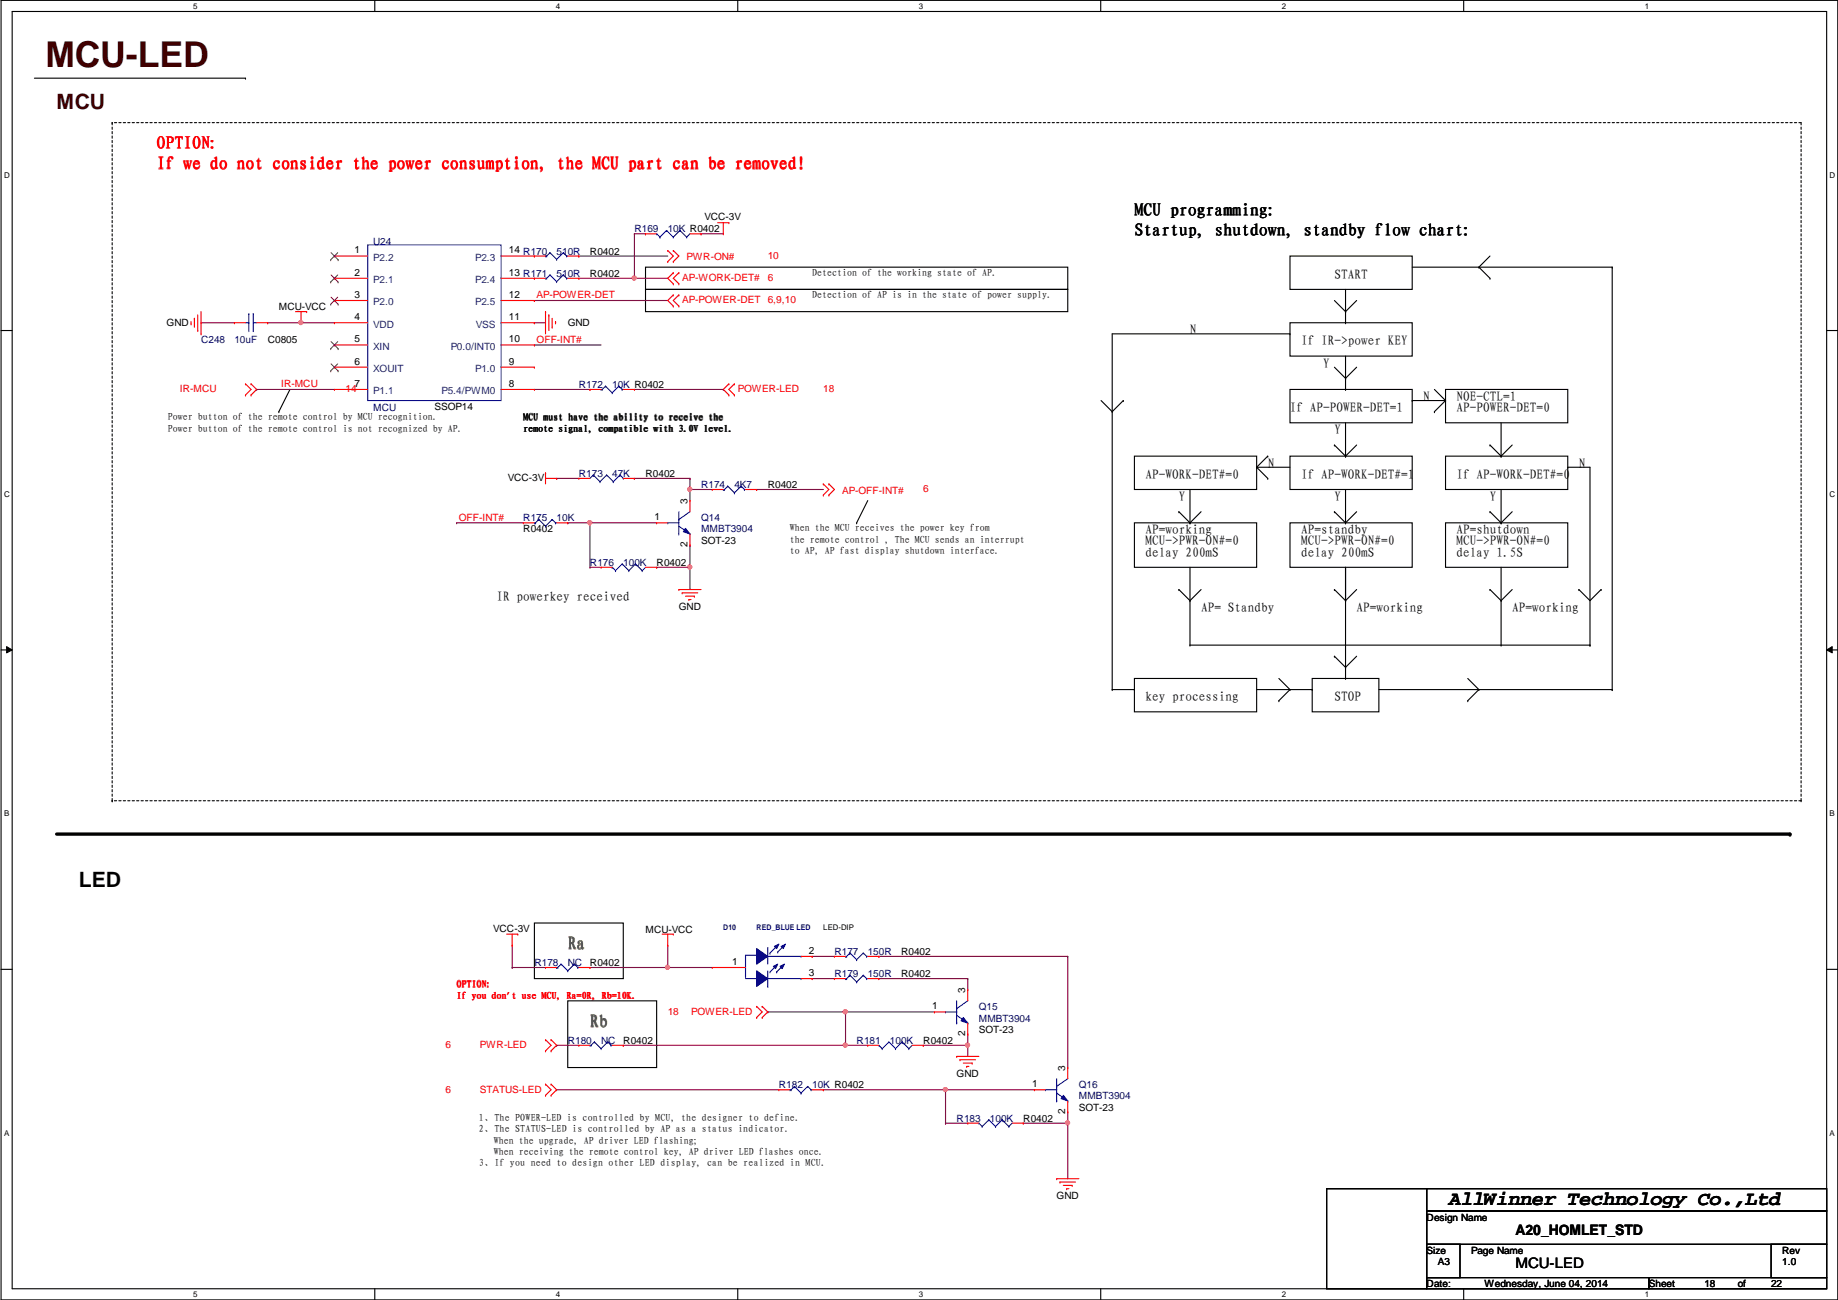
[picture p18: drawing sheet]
<svg xmlns="http://www.w3.org/2000/svg" width="420mm" height="297mm" viewBox="0 0 420 297" stroke-linecap="round" stroke-linejoin="round" font-family="sans-serif">
<defs><g id="words">
<text font-size="8.1" fill="#400000" x="10.4" y="15.2">MCU-LED</text>
<text font-size="4.8" fill="#400000" x="12.9" y="24.9">MCU</text>
<text font-size="4.8" x="18" y="202.7">LED</text>
<text font-size="4.6" x="331.2" y="275.4">AllWinner Technology Co.,Ltd</text>
<g font-size="4.1" fill="#f00">
<text x="35.9" y="34">OPTION:</text>
<text x="35.9" y="38.7">If we do not consider the power consumption, the MCU part can be removed!</text>
</g>
<g font-size="4.1">
<text x="259.4" y="49.3">MCU programming:</text>
<text x="259.4" y="53.9">Startup, shutdown, standby flow chart:</text>
</g>
<g font-size="4.1" fill="#808000">
<text x="129.8" y="217">Ra</text>
<text x="134.9" y="234.8">Rb</text>
</g>
<g font-size="3.3">
<text x="346.4" y="282.3">A20_HOMLET_STD</text>
<text x="346.4" y="289.8">MCU-LED</text>
</g>
<g font-size="3">
<text x="305" y="63.7">START</text>
<text x="272" y="76.4">N</text>
<text x="297.4" y="78.9">If IR-&gt;power KEY</text>
<text x="302.5" y="84">Y</text>
<text x="294.9" y="94.1">If AP-POWER-DET=1</text>
<text x="325.4" y="91.6">N</text>
<text x="333" y="94.1">AP-POWER-DET=0</text>
<text x="333" y="91.6">NOE-CTL=1</text>
<text x="305" y="99.2">Y</text>
<text x="289.8" y="106.8">N</text>
<text x="360.9" y="106.8">N</text>
<text x="261.9" y="109.4">AP-WORK-DET#=0</text>
<text x="297.4" y="109.4">If AP-WORK-DET#=1</text>
<text x="333" y="109.4">If AP-WORK-DET#=0</text>
<text x="269.5" y="114.5">Y</text>
<text x="305" y="114.5">Y</text>
<text x="340.6" y="114.5">Y</text>
<text x="261.9" y="124.6">MCU-&gt;PWR-ON#=0</text>
<text x="261.9" y="122.1">AP=working</text>
<text x="297.4" y="124.6">MCU-&gt;PWR-ON#=0</text>
<text x="297.4" y="122.1">AP=standby</text>
<text x="333" y="124.6">MCU-&gt;PWR-ON#=0</text>
<text x="333" y="122.1">AP=shutdown</text>
<text x="261.9" y="127.2">delay 200mS</text>
<text x="297.4" y="127.2">delay 200mS</text>
<text x="333" y="127.2">delay 1.5S</text>
<text x="113.5" y="137.3">IR powerkey received</text>
<text x="274.6" y="139.9">AP= Standby</text>
<text x="310.1" y="139.9">AP=working</text>
<text x="345.7" y="139.9">AP=working</text>
<text x="261.9" y="160.2">key processing</text>
<text x="305" y="160.2">STOP</text>
</g>
<g font-size="2.3" fill="#000080">
<text x="145" y="53.1">R169</text>
<text x="152.6" y="53.1">10K R0402</text>
<text x="85.3" y="55.9">U24</text>
<text x="127.2" y="58.2">510R</text>
<text x="127.2" y="63.2">510R</text>
<text x="46" y="78.5">C248</text>
<text x="53.6" y="78.5">10uF</text>
<text x="132.3" y="88.6">R172</text>
<text x="139.9" y="88.6">10K R0402</text>
<text x="85.3" y="94">MCU</text>
<text x="132.3" y="109">R173</text>
<text x="139.9" y="109">47K</text>
<text x="160.3" y="111.5">R174</text>
<text x="167.9" y="111.5">4K7</text>
<text x="119.6" y="119.1">R175</text>
<text x="127.2" y="119.1">10K</text>
<text x="160.3" y="119.1">Q14</text>
<text x="160.3" y="121.7">MMBT3904</text>
<text x="134.9" y="129.3">R176</text>
<text x="142.5" y="129.3">100K</text>
<text x="122.2" y="220.7">R178</text>
<text x="129.8" y="220.7">NC</text>
<text x="190.7" y="218.2">R177</text>
<text x="198.4" y="218.2">150R</text>
<text x="190.7" y="223.3">R179</text>
<text x="198.4" y="223.3">150R</text>
<text x="223.8" y="230.9">Q15</text>
<text x="223.8" y="233.4">MMBT3904</text>
<text x="129.8" y="238.5">R180</text>
<text x="137.4" y="238.5">NC</text>
<text x="195.8" y="238.5">R181</text>
<text x="203.4" y="238.5">100K</text>
<text x="178" y="248.7">R182</text>
<text x="185.7" y="248.7">10K R0402</text>
<text x="246.6" y="248.7">Q16</text>
<text x="246.6" y="251.2">MMBT3904</text>
<text x="218.7" y="256.3">R183</text>
<text x="226.3" y="256.3">100K</text>
</g>
<g font-size="2.3">
<text x="161" y="50.3">VCC-3V</text>
<text x="81" y="57.9">1</text>
<text x="116.3" y="57.9">14 R170</text>
<text x="134.9" y="58.2">R0402</text>
<text x="81" y="63">2</text>
<text x="116.3" y="63">13 R171</text>
<text x="134.9" y="63.2">R0402</text>
<text x="185.7" y="63">Detection of the working state of AP.</text>
<text x="63.7" y="70.9">MCU-VCC</text>
<text x="81" y="68.1">3</text>
<text x="116.3" y="68.1">12</text>
<text x="185.7" y="68.1">Detection of AP is in the state of power supply.</text>
<text x="38.1" y="74.4">GND</text>
<text x="81" y="73.2">4</text>
<text x="116.3" y="73.2">11</text>
<text x="129.8" y="74.4">GND</text>
<text x="61.2" y="78.5">C0805</text>
<text x="81" y="78.2">5</text>
<text x="81" y="83.3">6</text>
<text x="116.3" y="83.3">9</text>
<text x="116.3" y="78.2">10</text>
<text x="81" y="88.4">7</text>
<text x="116.3" y="88.4">8</text>
<text x="99.3" y="93.7">SSOP14</text>
<text x="38.3" y="96">Power button of the remote control by MCU recognition.</text>
<text x="38.3" y="98.6">Power button of the remote control is not recognized by AP.</text>
<text x="119.7" y="96">MCU must have the ability to receive the</text>
<text x="119.7" y="98.6">remote signal, compatible with 3.0V level.</text>
<text x="116.1" y="110">VCC-3V</text>
<text x="147.6" y="109">R0402</text>
<text x="175.5" y="111.5">R0402</text>
<text x="149.6" y="118.9">1</text>
<text x="157.1" y="115.1" transform="rotate(-90 157.1 115.1)">3</text>
<text x="119.6" y="121.7">R0402</text>
<text x="157.1" y="125.1" transform="rotate(-90 157.1 125.1)">2</text>
<text x="160.3" y="124.2">SOT-23</text>
<text x="180.6" y="121.4">When the MCU receives the power key from</text>
<text x="180.6" y="124">the remote control , The MCU sends an interrupt</text>
<text x="150.1" y="129.3">R0402</text>
<text x="180.6" y="126.7">to AP, AP fast display shutdown interface.</text>
<text x="155.2" y="139.4">GND</text>
<text x="112.8" y="212.9">VCC-3V</text>
<text x="147.6" y="213.1">MCU-VCC</text>
<text x="134.9" y="220.7">R0402</text>
<text x="167.4" y="220.5">1</text>
<text x="184.9" y="217.9">2</text>
<text x="206" y="218.2">R0402</text>
<text x="184.9" y="223">3</text>
<text x="206" y="223.3">R0402</text>
<text x="220.6" y="226.9" transform="rotate(-90 220.6 226.9)">3</text>
<text x="213.1" y="230.6">1</text>
<text x="142.5" y="238.5">R0402</text>
<text x="211.1" y="238.5">R0402</text>
<text x="220.6" y="236.8" transform="rotate(-90 220.6 236.8)">2</text>
<text x="223.8" y="236">SOT-23</text>
<text x="243.5" y="244.7" transform="rotate(-90 243.5 244.7)">3</text>
<text x="218.7" y="246.1">GND</text>
<text x="236" y="248.4">1</text>
<text x="109.5" y="256">1、The POWER-LED is controlled by MCU, the designer to define.</text>
<text x="233.9" y="256.3">R0402</text>
<text x="243.5" y="254.6" transform="rotate(-90 243.5 254.6)">2</text>
<text x="246.6" y="253.7">SOT-23</text>
<text x="109.5" y="258.7">2、The STATUS-LED is controlled by AP as a status indicator.</text>
<text x="112.9" y="261.3">When the upgrade, AP driver LED flashing;</text>
<text x="112.9" y="263.9">When receiving the remote control key, AP driver LED flashes once.</text>
<text x="109.5" y="266.5">3、If you need to design other LED display, can be realized in MCU.</text>
<text x="241.5" y="274.1">GND</text>
<text x="326.1" y="278.9">Design Name</text>
<text x="326.1" y="286.5">Size</text>
<text x="336.3" y="286.5">Page Name</text>
<text x="407.4" y="286.5">Rev</text>
<text x="328.7" y="289.1">A3</text>
<text x="407.4" y="289.1">1.0</text>
<text x="326.1" y="294.1">Date:</text>
<text x="339.3" y="294.1">Wednesday, June 04, 2014</text>
<text x="376.9" y="294.1">Sheet</text>
<text x="389.6" y="294.1">18</text>
<text x="397.2" y="294.1">of</text>
<text x="404.9" y="294.1">22</text>
</g>
<g font-size="2.3" fill="#004080">
<text x="85.3" y="59.6">P2.2</text>
<text x="108.6" y="59.6">P2.3</text>
<text x="85.3" y="64.7">P2.1</text>
<text x="108.6" y="64.7">P2.4</text>
<text x="85.3" y="69.8">P2.0</text>
<text x="108.6" y="69.8">P2.5</text>
<text x="85.3" y="74.8">VDD</text>
<text x="108.8" y="74.8">VSS</text>
<text x="85.3" y="79.9">XIN</text>
<text x="103" y="79.9">P0.0/INT0</text>
<text x="85.3" y="85">XOUIT</text>
<text x="108.6" y="85">P1.0</text>
<text x="85.3" y="90.1">P1.1</text>
<text x="100.9" y="90.1">P5.4/PWM0</text>
</g>
<g font-size="2.3" fill="#f00">
<text x="157" y="59.4">PWR-ON#</text>
<text x="175.5" y="59.2">10</text>
<text x="155.9" y="64.3">AP-WORK-DET#</text>
<text x="175.5" y="64.3">6</text>
<text x="122.7" y="68.2">AP-POWER-DET</text>
<text x="155.9" y="69.3">AP-POWER-DET</text>
<text x="175.5" y="69.3">6,9,10</text>
<text x="122.7" y="78.3">OFF-INT#</text>
<text x="41.1" y="89.7">IR-MCU</text>
<text x="64.3" y="88.5">IR-MCU</text>
<text x="79" y="89.7">14</text>
<text x="168.6" y="89.7">POWER-LED</text>
<text x="188.2" y="89.7">18</text>
<text x="192.5" y="112.8">AP-OFF-INT#</text>
<text x="211.1" y="112.5">6</text>
<text x="104.9" y="119">OFF-INT#</text>
<text x="104.5" y="225.6">OPTION:</text>
<text x="104.5" y="228.2">If you don't use MCU, Ra=0R, Rb=10K.</text>
<text x="152.6" y="231.9">18</text>
<text x="158" y="231.9">POWER-LED</text>
<text x="101.8" y="239.5">6</text>
<text x="109.7" y="239.5">PWR-LED</text>
<text x="101.8" y="249.7">6</text>
<text x="109.7" y="249.7">STATUS-LED</text>
</g>
<g font-size="1.8">
<text x="44.2" y="1.9">5</text>
<text x="127.1" y="1.9">4</text>
<text x="210" y="1.9">3</text>
<text x="293" y="1.9">2</text>
<text x="376" y="1.9">1</text>
<text x=".9" y="40.6">D</text>
<text x="418.2" y="40.6">D</text>
<text x=".9" y="113.5">C</text>
<text x="418.2" y="113.5">C</text>
<text x=".9" y="186.5">B</text>
<text x="418.2" y="186.5">B</text>
<text x="188.2" y="212.5">LED-DIP</text>
<text x=".9" y="259.5">A</text>
<text x="418.2" y="259.5">A</text>
<text x="44.2" y="296.3">5</text>
<text x="127.1" y="296.3">4</text>
<text x="210" y="296.3">3</text>
<text x="293" y="296.3">2</text>
<text x="376" y="296.3">1</text>
</g>
<g font-size="1.8" fill="#000080">
<text x="165.3" y="212.5">D10</text>
<text x="173" y="212.5">RED_BLUE LED</text>
</g>
</g></defs>
<path d="M.2 .1h419.9v296.9h-419.9zM2.8 2.6h414.8v291.9h-414.8z" fill="none" stroke="#000" stroke-width=".25"/>
<g fill="#fff">
<path d="M44.2 .3h1v2.1h-1z"/>
<path d="M44.2 294.7h1v2.1h-1z"/>
</g>
<path d="M85.7 .1v2.5M85.7 294.5v2.5" fill="none" stroke="#000" stroke-width=".25"/>
<g fill="#fff">
<path d="M127.1 .3h1v2.1h-1z"/>
<path d="M127.1 294.7h1v2.1h-1z"/>
</g>
<path d="M168.6 .1v2.5M168.6 294.5v2.5" fill="none" stroke="#000" stroke-width=".25"/>
<g fill="#fff">
<path d="M210 .3h1.1v2.1h-1.1z"/>
<path d="M210 294.7h1.1v2.1h-1.1z"/>
</g>
<path d="M251.6 .1v2.5M251.6 294.5v2.5" fill="none" stroke="#000" stroke-width=".25"/>
<g fill="#fff">
<path d="M293 .3h1v2.1h-1z"/>
<path d="M293 294.7h1v2.1h-1z"/>
</g>
<path d="M334.6 .1v2.5M334.6 294.5v2.5" fill="none" stroke="#000" stroke-width=".25"/>
<g fill="#fff">
<path d="M376 .3h1v2.1h-1z"/>
<path d="M376 294.7h1v2.1h-1z"/>
<path d="M.9 39h1.3v2.1h-1.3z"/>
<path d="M418.2 39h1.3v2.1h-1.3z"/>
<path d="M.9 111.9h1.3v2.1h-1.3z"/>
<path d="M418.2 111.9h1.3v2.1h-1.3z"/>
</g>
<path d="M.2 75.5h2.6M417.6 75.5h2.5" fill="none" stroke="#000" stroke-width=".25"/>
<g fill="#fff">
<path d="M.9 184.9h1.2v2h-1.2z"/>
<path d="M418.2 184.9h1.2v2h-1.2z"/>
</g>
<path d="M.2 148.5h2.6M417.6 148.5h2.5" fill="none" stroke="#000" stroke-width=".25"/>
<path d="M1.5 147.7l1.3 .8-1.3 .7zM417.6 148.5l1.2-.8v1.5z" fill="#000"/>
<path d="M1.5 147.7l1.3 .8-1.3 .7zM417.6 148.5l1.2-.8v1.5z" fill="none" stroke="#000" stroke-width=".23"/>
<g fill="#fff">
<path d="M.9 257.9h1.1v2h-1.1z"/>
<path d="M418.2 257.9h1.1v2h-1.1z"/>
</g>
<g fill="none" stroke="#000" stroke-width=".25">
<path d="M7.9 17.9h48.2M56.1 17.9h.1M294.9 58.5h27.9v7.6h-27.9zM340.6 58.5l-2.5 2.5M147.6 61h96.5v5.1h-96.5zM147.6 66.1h96.5v5.1h-96.5zM294.9 73.7h27.9v7.7h-27.9zM294.9 76.3h.1M294.9 76.3h-40.7v81.3M305 68.7l2.6 2.5M307.6 71.2h.1M307.6 73.7h.1"/>
<path d="M307.6 66.1v7.6M310.1 68.7l-2.5 2.5M322.8 61h45.7M338.1 61h.1M338.1 61l2.5 2.6M340.6 63.6h.1M368.5 61h.1M368.5 61v96.6M63.7 94.1h.1M66.3 89l-2.6 5.1M251.7 91.5l2.5 2.6M254.2 94.1h.1"/>
<path d="M256.8 91.5h.1M256.8 91.5l-2.6 2.6M294.9 89h27.9v7.6h-27.9zM305 83.9l2.6 2.5M307.6 86.4h.1M307.6 89h.1M307.6 81.4v7.6M307.6 96.6v7.6M310.1 83.9l-2.5 2.5M322.8 91.5h.1M322.8 91.5h7.6M327.9 94.1h.1"/>
<path d="M327.9 89l2.5 2.5M330.4 89h28v7.6h-28zM330.4 91.5h.1M330.4 91.5l-2.5 2.6M343.1 96.6v7.6M195.8 119.5h.1M198.4 114.4l-2.6 5.1M259.3 104.2h28v7.6h-28zM259.3 119.5h28v10.1h-28zM269.5 116.9h.1M269.5 116.9l2.5 2.6M272 119.5h.1"/>
<path d="M272 111.8v7.7M274.6 116.9l-2.6 2.6M287.3 106.8h.1M287.3 106.8h7.6M287.3 106.8l2.5 2.5M289.8 104.2h.1M289.8 109.3h.1M289.8 104.2l-2.5 2.6M294.9 104.2h27.9v7.6h-27.9zM294.9 119.5h27.9v10.1h-27.9zM305 101.7h.1M305 116.9h.1"/>
<path d="M305 101.7l2.6 2.5M305 116.9l2.6 2.6M307.6 104.2h.1M307.6 119.5h.1M307.6 111.8v7.7M310.1 101.7l-2.5 2.5M310.1 116.9l-2.5 2.6M330.4 104.2h28v7.6h-28zM330.4 119.5h28v10.1h-28zM340.6 116.9h.1M340.6 101.7h.1M340.6 116.9l2.5 2.6"/>
<path d="M340.6 101.7l2.5 2.5M343.1 119.5h.1M343.1 104.2h.1M343.1 111.8v7.7M345.7 116.9l-2.6 2.6M345.7 101.7l-2.6 2.5M358.4 106.8h.1M358.4 106.8h5.1v40.6M269.5 134.7h.1M269.5 134.7l2.5 2.5M272 137.2h.1M272 129.6v17.8"/>
<path d="M274.6 134.7l-2.6 2.5M305 134.7h.1M305 134.7l2.6 2.5M307.6 137.2h.1M307.6 129.6v25.4M310.1 134.7l-2.5 2.5M340.6 134.7h.1M340.6 134.7l2.5 2.5M343.1 137.2h.1M343.1 129.6v17.8M345.7 134.7l-2.6 2.5M360.9 134.7h.1"/>
<path d="M360.9 134.7l2.6 2.5 2.5-2.5M366 134.7h.1M254.2 157.6h.1M254.2 157.6h5.1M259.3 155h28v7.6h-28zM259.3 157.6h.1M272 147.4h.1M272 147.4h91.5M287.3 157.6h12.7M292.3 155l2.6 2.6M294.9 157.6h.1M294.9 157.6l-2.6 2.5"/>
<path d="M300 155h15.2v7.6h-15.2zM300 157.6h.1M305 149.9h.1M305 149.9l2.6 2.6M307.6 152.5h.1M307.6 155h.1M310.1 149.9l-2.5 2.6M315.2 157.6h53.3M335.5 155l2.6 2.6M338.1 157.6h.1M338.1 157.6l-2.6 2.5M343.1 147.4h.1"/>
<path d="M363.5 147.4h.1M368.5 157.6h.1M292.3 160.1h.1M335.5 160.1h.1M122.2 210.9h20.3v12.7h-20.3zM.2 221.5h2.6M129.8 228.7h20.3v15.2h-20.3zM417.6 221.5h2.5"/>
</g>
<path d="M12.9 190.6h396.3" fill="none" stroke="#000" stroke-width=".76"/>
<circle cx="409.2" cy="190.6" r=".38" fill="#000"/>
<path d="M25.6 28h.1M25.6 28v155M411.7 28v155M411.7 28h-386.1M25.6 183h.1M411.7 183h.1M411.7 183h-386.1" fill="none" stroke="#000" stroke-width=".25" stroke-dasharray=".5 .5"/>
<path d="M132.3 58.5h.1M132.3 58.5h20.3M46 73.7h.1M46 73.7h7.6M61.2 73.7h.1M61.2 73.7h7.6M145 63.6h.1M145 63.6h7.6" fill="none" stroke="#800040" stroke-width=".25"/>
<circle cx="145" cy="63.5" r=".48" fill="#f0f"/>
<circle cx="145" cy="63.5" r=".48" fill="none" stroke="#f0f" stroke-width=".25"/>
<path d="M68.8 73.7h.1M68.8 73.7h7.6M122.2 68.7h.1M122.2 68.7h30.4" fill="none" stroke="#800040" stroke-width=".25"/>
<circle cx="68.8" cy="73.7" r=".48" fill="#f0f"/>
<circle cx="68.8" cy="73.7" r=".48" fill="none" stroke="#f0f" stroke-width=".25"/>
<path d="M160.3 53.4h.1M160.3 53.4h5M122.2 73.7h.1M122.2 78.8h.1M122.2 73.7h2.5M122.2 78.8h15.2M58.7 89h.1M58.7 89h17.7M157.7 111.8h.1M157.7 111.8v2.6M157.7 129.6h.1M157.7 129.6v5.1" fill="none" stroke="#800040" stroke-width=".25"/>
<circle cx="157.7" cy="129.6" r=".48" fill="#f0f"/>
<circle cx="157.7" cy="129.6" r=".48" fill="none" stroke="#f0f" stroke-width=".25"/>
<path d="M104.4 119.5h.1M104.4 119.5h15.2M129.8 119.5h.1M129.8 119.5h5.1M134.9 119.5h.1M134.9 119.5v10.1M134.9 129.6h.1M134.9 129.6h2.5M150.1 129.6h.1M157.7 124.5h.1M157.7 124.5v5.1h-7.6" fill="none" stroke="#800040" stroke-width=".25"/>
<circle cx="134.8" cy="119.4" r=".48" fill="#f0f"/>
<circle cx="134.8" cy="119.4" r=".48" fill="none" stroke="#f0f" stroke-width=".25"/>
<path d="M134.9 119.5h.1M134.9 119.5h15.2M157.7 111.8h.1M157.7 111.8h5.1" fill="none" stroke="#800040" stroke-width=".25"/>
<circle cx="157.7" cy="111.8" r=".48" fill="#f0f"/>
<circle cx="157.7" cy="111.8" r=".48" fill="none" stroke="#f0f" stroke-width=".25"/>
<g fill="none" stroke="#800040" stroke-width=".25">
<path d="M145 53.4h.1M145 53.4v10.2h-12.7M145 53.4h2.6M147.6 53.4h.1M132.3 63.6h.1M122.2 89h12.7M134.9 89h.1M145 89h20.3M165.3 89h.1M127.2 109.3h.1M127.2 109.3h5.1M145 109.3h.1"/>
<path d="M145 109.3h12.7M157.7 109.3h.1M157.7 109.3v2.5M173 111.8h.1M173 111.8h15.2M152.6 216h.1M152.6 216v5.1M244.1 218.5h.1M244.1 218.5v25.4M152.6 221.1h.1M152.6 221.1h10.2"/>
</g>
<circle cx="152.6" cy="221" r=".48" fill="#f0f"/>
<circle cx="152.6" cy="221" r=".48" fill="none" stroke="#f0f" stroke-width=".25"/>
<g fill="none" stroke="#800040" stroke-width=".25">
<path d="M185.7 218.5h.1M185.7 218.5h5M200.9 218.5h.1M200.9 218.5h43.2M185.7 223.6h.1M185.7 223.6h5M193.3 231.2h.1M193.3 231.2h20.3M221.2 238.8h.1M221.2 236.3h.1M221.2 236.3v5.1M127.2 249h.1"/>
<path d="M127.2 249h50.8M233.9 256.6h.1M233.9 256.6h10.2M244.1 256.6h.1M244.1 254.1h.1M244.1 254.1v15.2"/>
</g>
<circle cx="244" cy="256.6" r=".48" fill="#f0f"/>
<circle cx="244" cy="256.6" r=".48" fill="none" stroke="#f0f" stroke-width=".25"/>
<path d="M216.1 256.6h.1M216.1 249h.1M216.1 256.6h5.1M216.1 249h20.4" fill="none" stroke="#800040" stroke-width=".25"/>
<circle cx="216.1" cy="249" r=".48" fill="#f0f"/>
<circle cx="216.1" cy="249" r=".48" fill="none" stroke="#f0f" stroke-width=".25"/>
<path d="M193.3 238.8h.1M193.3 238.8h5.1" fill="none" stroke="#800040" stroke-width=".25"/>
<circle cx="193.2" cy="238.8" r=".48" fill="#f0f"/>
<circle cx="193.2" cy="238.8" r=".48" fill="none" stroke="#f0f" stroke-width=".25"/>
<path d="M193.3 231.2h.1M193.3 231.2v7.6M200.9 223.6h.1M200.9 223.6h20.3M221.2 223.6h.1M221.2 223.6v2.5" fill="none" stroke="#800040" stroke-width=".25"/>
<circle cx="193.2" cy="231.2" r=".48" fill="#f0f"/>
<circle cx="193.2" cy="231.2" r=".48" fill="none" stroke="#f0f" stroke-width=".25"/>
<path d="M117.1 216h.1M117.1 216v5.1M117.1 221.1h.1M117.1 221.1h7.6M134.9 221.1h.1M134.9 221.1h17.7M175.5 231.2h.1M175.5 231.2h17.8M211.1 238.8h.1M211.1 238.8h10.1" fill="none" stroke="#800040" stroke-width=".25"/>
<circle cx="221.2" cy="238.8" r=".48" fill="#f0f"/>
<circle cx="221.2" cy="238.8" r=".48" fill="none" stroke="#f0f" stroke-width=".25"/>
<path d="M127.2 238.8h.1M127.2 238.8h5.1M142.5 238.8h.1M142.5 238.8h50.8M188.2 249h.1M188.2 249h27.9v7.6M216.1 256.6h.1" fill="none" stroke="#800040" stroke-width=".25"/>
<g fill="none" stroke="#f00" stroke-width=".25">
<path d="M147.6 53.4h.1M147.6 53.4h2.5M152.6 59.8h.1M152.6 57.2h.1M152.6 57.2l1.3 1.3-1.3 1.3M153.9 59.8h.1M153.9 57.2h.1M153.9 57.2l1.3 1.3-1.3 1.3M157.7 53.4h2.6M160.3 53.4h.1M164.1 50.9h2.5M165.3 53.4h.1"/>
<path d="M165.3 50.9v2.5M166.6 50.9h.1M43.7 74h.1M43.7 73.5v.5M44.4 72.7h.1M44.4 72.7v2.1M45.2 75.5h.1M45.2 72v3.5M46 76.3h.1M46 71.2v5.1M67.6 71.2h2.5M68.8 73.7h.1"/>
<path d="M68.8 71.2v2.5M70.1 71.2h.1M122.2 63.6h.1M122.2 63.6h2.5M124.7 71.2h.1M124.7 71.2v5.1M125.5 72h.1M125.5 72v3.5M126.2 74.8h.1M126.2 72.7v2.1M127 73.5h.1M127 73.5v.5"/>
<path d="M129.8 63.6h2.5M132.3 63.6h.1M153.9 64.9h.1M153.9 62.3h.1M153.9 69.9h.1M153.9 67.4h.1M153.9 62.3l-1.3 1.3 1.3 1.3M153.9 67.4l-1.3 1.3 1.3 1.2M155.2 62.3h.1M155.2 64.9h.1M155.2 67.4h.1M155.2 69.9h.1"/>
<path d="M155.2 62.3l-1.3 1.3 1.3 1.3M155.2 67.4l-1.3 1.3 1.3 1.2M56.1 87.7h.1M56.1 90.3h.1M56.1 87.7l1.3 1.3-1.3 1.3M57.4 90.3h.1M57.4 87.7h.1M57.4 87.7l1.3 1.3-1.3 1.3M166.6 90.3h.1M166.6 87.7h.1M166.6 87.7l-1.3 1.3 1.3 1.3M167.9 87.7h.1"/>
<path d="M167.9 90.3h.1M167.9 87.7l-1.3 1.3 1.3 1.3M119.6 119.5h.1M119.6 119.5h2.6M124.7 108h.1M124.7 108v2.6M124.7 109.3h2.5M127.2 109.3h.1M127.2 119.5h2.6M129.8 119.5h.1M132.3 109.3h.1M132.3 109.3h2.6"/>
<path d="M142.5 109.3h2.5M145 109.3h.1M162.8 111.8h.1M162.8 111.8h2.5M170.4 111.8h2.6M173 111.8h.1M188.2 113.1h.1M188.2 110.6h.1M188.2 110.6l1.3 1.2-1.3 1.3M189.5 113.1h.1M189.5 110.6h.1M189.5 110.6l1.2 1.2-1.2 1.3"/>
<path d="M155.2 134.7h.1M155.2 134.7h5.1M155.9 135.5h.1M155.9 135.5h3.6M156.7 136.2h2M157.5 137h.1M157.5 137h.5M158.7 136.2h.1M115.8 213.4h2.6M117.1 216h.1M117.1 213.4v2.6M118.4 213.4h.1"/>
<path d="M151.4 213.4h2.5M152.6 216h.1M152.6 213.4v2.6M153.9 213.4h.1M190.7 218.5h.1M190.7 218.5h2.6M198.4 218.5h2.5M200.9 218.5h.1M124.7 237.6h.1M124.7 237.6l1.3 1.2-1.3 1.3M126 237.6h.1M126 237.6l1.2 1.2-1.2 1.3"/>
<path d="M173 230h.1M173 232.5h.1M173 230l1.2 1.2-1.2 1.3M174.2 232.5h.1M174.2 230h.1M174.2 230l1.3 1.2-1.3 1.3M190.7 223.6h.1M190.7 223.6h2.6M198.4 223.6h2.5M200.9 223.6h.1M124.7 247.7h.1M124.7 250.3h.1"/>
<path d="M124.7 240.1h.1M124.7 247.7l1.3 1.3-1.3 1.3M126 250.3h.1M126 247.7h.1M126 240.1h.1M126 247.7l1.2 1.3-1.2 1.3M218.7 241.4h.1M218.7 241.4h5.1M219.4 242.1h.1M219.4 242.1h3.6M220.2 242.9h2M221 243.7h.1"/>
<path d="M221 243.7h.5M222.2 242.9h.1M241.5 269.3h.1M241.5 269.3h5.1M242.3 270.1h.1M242.3 270.1h3.6M243.1 270.8h2M243.8 271.6h.1M243.8 271.6h.5M245.1 270.8h.1"/>
</g>
<path d="M303.3 271.6h22.8v22.9h-22.8zM326.1 271.6h91.5v5.1h-91.5zM326.1 276.7h91.5v7.6h-91.5zM326.1 284.3h7.6v7.6h-7.6zM326.1 291.9h50.8v2.6h-50.8zM376.9 291.9h40.7v2.6h-40.7zM404.9 284.3h12.7v7.6h-12.7z" fill="none" stroke="#000" stroke-width=".25"/>
<g fill="none" stroke="#00f" stroke-width=".25">
<path d="M150.1 53.4h.1M150.1 53.4l.8 .8M150.9 54.2h.1M152.4 52.7h.1M152.4 52.7l1.5 1.5M152.4 52.7l-1.5 1.5M153.9 54.2h.1M155.4 52.7h.1M155.4 52.7l1.6 1.5M155.4 52.7l-1.5 1.5M157 54.2h.1M157.7 53.4l-.7 .8"/>
<path d="M124.7 63.6h.1M124.7 63.6h.3M125 63.6h.1M125.7 62.8h.1M125.7 62.8l1.5 1.5M125.7 62.8l-.7 .8M127.2 64.3h.1M128.8 62.8h.1M128.8 62.8l.7 .8M128.8 62.8l-1.6 1.5M129.5 63.6h.1M129.5 63.6h.3"/>
<path d="M122.2 119.5h.1M122.2 119.5h.2M122.4 119.5h.1M123.2 118.7h.1M123.2 118.7l1.5 1.5M123.2 118.7l-.8 .8M126.2 118.7h.1M126.2 118.7l.8 .8M126.2 118.7l-1.5 1.5M127 119.5h.1M127 119.5h.2M135.6 108.5h.1"/>
<path d="M135.6 108.5l-.7 .8M135.6 108.5l1.5 1.6M137.1 110.1h.1M138.7 108.5h.1M138.7 108.5l-1.6 1.6M138.7 108.5l1.5 1.6M140.2 110.1h.1M141.7 108.5h.1M141.7 108.5l-1.5 1.6M141.7 108.5l.8 .8M142.5 109.3h.1M165.3 111.8h.1"/>
<path d="M165.3 111.8h.3M165.6 111.8h.1M166.4 111.1h.1M166.4 111.1l1.5 1.5M166.4 111.1l-.8 .7M167.9 112.6h.1M169.4 111.1h.1M169.4 111.1l.8 .7M169.4 111.1l-1.5 1.5M170.2 111.8h.1M170.2 111.8h.2M124.7 120.2h.1"/>
<path d="M193.3 218.5h.1M193.3 218.5h.2M193.5 218.5h.1M194.3 217.8h.1M194.3 217.8l1.5 1.5M194.3 217.8l-.8 .7M195.8 219.3h.1M197.3 217.8h.1M197.3 217.8l.8 .7M197.3 217.8l-1.5 1.5M198.1 218.5h.1M198.1 218.5h.3"/>
<path d="M193.3 223.6h.1M193.3 223.6h.2M193.5 223.6h.1M194.3 222.8h.1M194.3 222.8l1.5 1.6M194.3 222.8l-.8 .8M195.8 224.4h.1M197.3 222.8h.1M197.3 222.8l.8 .8M197.3 222.8l-1.5 1.6M198.1 223.6h.1M198.1 223.6h.3"/>
<path d="M239 249h.1M239 249h2.5M241.5 248.2h.1M241.5 251.5h.1M241.5 249.8l2.6 1.7M241.5 246.5v5M244.1 251.5h.1M244.1 246.5l-2.6 1.7"/>
</g>
<path d="M243.1 250.3l1 1.2-1.5-.5z" fill="#00f"/>
<g fill="none" stroke="#00f" stroke-width=".25">
<path d="M84.1 56h30.4v35.5h-30.4zM170.4 218.3h2.6M173 218.3h.1M175.5 216.5v3.5M175.5 218.5h7.6M183.1 218.5h.1M127.2 221.1h.1M127.2 221.1h.3M127.5 221.1h.1M128.3 220.3h.1M128.3 220.3l1.5 1.5M128.3 220.3l-.8 .8"/>
<path d="M129.8 221.8h.1M131.3 220.3h.1M131.3 220.3l.8 .8M131.3 220.3l-1.5 1.5M132.1 221.1h.1M132.1 221.1h.2M175.5 220h.1M180.6 249h.1M180.6 249h.2M180.8 249h.1M181.6 248.2h.1M181.6 248.2l1.5 1.6"/>
<path d="M181.6 248.2l-.8 .8M183.1 249.8h.1M184.6 248.2h.1M184.6 248.2l.8 .8M184.6 248.2l-1.5 1.6M185.4 249h.1M185.4 249h.3M223.8 256.6h.1M223.8 256.6l.7 .8M224.5 257.4h.1M226 255.9h.1M226 255.9l1.6 1.5"/>
<path d="M226 255.9l-1.5 1.5M227.6 257.4h.1M229.1 255.9h.1M229.1 255.9l1.5 1.5M229.1 255.9l-1.5 1.5M230.6 257.4h.1M231.4 256.6l-.8 .8M243.1 250.3l1 1.2-1.5-.5z"/>
</g>
<g fill="none" stroke="#f00" stroke-width=".25">
<path d="M76.4 58.5h.1M76.4 58.5h7.7M114.5 58.5h7.7M122.2 58.5h.1M76.4 63.6h.1M76.4 68.7h.1M76.4 73.7h.1M76.4 78.8h.1M76.4 63.6h7.7M76.4 68.7h7.7M76.4 73.7h7.7M76.4 78.8h7.7"/>
<path d="M114.5 63.6h7.7M114.5 68.7h7.7M114.5 73.7h7.7M114.5 78.8h7.7M122.2 78.8h.1M122.2 73.7h.1M122.2 68.7h.1M122.2 63.6h.1M76.4 83.9h.1M76.4 89h.1M76.4 83.9h7.7M76.4 89h7.7"/>
<path d="M114.5 83.9h7.7M114.5 89h7.7M122.2 89h.1M122.2 83.9h.1M124.7 221.1h.1M124.7 221.1h2.5M132.3 221.1h2.6M134.9 221.1h.1M178 249h.1M178 249h2.6M185.7 249h2.5M188.2 249h.1"/>
<path d="M221.2 256.6h.1M221.2 256.6h2.6M231.4 256.6h2.5M233.9 256.6h.1M236.5 249h.1M236.5 249h2.5M244.1 243.9h.1M244.1 254.1h.1M244.1 243.9v2.6M244.1 251.5v2.6"/>
</g>
<g fill="none" stroke="#804000" stroke-width=".23">
<path d="M75.6 59.4h.1M75.7 57.7l1.6 1.7M77.2 57.7l-1.6 1.7M77.3 59.4h.1M75.6 64.4h.1M75.6 69.5h.1M75.6 79.7h.1M75.7 62.8l1.6 1.6M75.7 67.9l1.6 1.6M75.7 78.1l1.6 1.6M77.2 62.8l-1.6 1.6M77.2 67.9l-1.6 1.6"/>
<path d="M77.2 78.1l-1.6 1.6M77.3 64.4h.1M77.3 69.5h.1M77.3 79.7h.1M75.6 84.8h.1M75.7 83.1l1.6 1.7M77.2 83.1l-1.6 1.7M77.3 84.8h.1"/>
</g>
<path d="M173 216.7l2.5 1.8-2.5 1.8z" fill-rule="evenodd" fill="#00f"/>
<path d="M173 216.7l2.5 1.8-2.5 1.8z" fill="none" stroke="#00f" stroke-width=".25"/>
<path d="M178.6 216.2l1-.5-.5 1z" fill-rule="evenodd" fill="#00f"/>
<path d="M178.6 216.2l1-.5-.5 1z" fill="none" stroke="#00f" stroke-width=".25"/>
<path d="M177 216.2l1-.5-.5 1z" fill-rule="evenodd" fill="#00f"/>
<path d="M176 217.8h.1M177 216.2l1-.5-.5 1zM177.5 216.2l-1.5 1.6M177.8 217.5h.1M178.8 216.5l-1 1" fill="none" stroke="#00f" stroke-width=".25"/>
<path d="M173 221.8l2.5 1.8-2.5 1.8z" fill-rule="evenodd" fill="#00f"/>
<path d="M170.4 218.3h.1M170.4 218.3v5.1M170.4 223.6h2.6M173 221.8l2.5 1.8-2.5 1.8zM173 223.6h.1M175.5 225.4h.1M175.5 223.6h7.6M175.5 221.8v3.6M176 222.1h.1M177 221.1l-1 1M183.1 223.6h.1" fill="none" stroke="#00f" stroke-width=".25"/>
<path d="M176.8 220.8l1-.5-.5 1z" fill-rule="evenodd" fill="#00f"/>
<path d="M176.8 220.8l1-.5-.5 1z" fill="none" stroke="#00f" stroke-width=".25"/>
<path d="M178.3 220.8l1-.5-.5 1z" fill-rule="evenodd" fill="#00f"/>
<g fill="none" stroke="#00f" stroke-width=".25">
<path d="M56.1 73.7h.8M56.9 73.7h.1M56.9 71.7h.1M56.9 71.7v4.1M57.9 73.7h.1M57.9 71.7h.1M57.9 73.7h.8M57.9 71.7v4.1M134.9 238.8h.1M134.9 238.8h.2M135.1 238.8h.1M135.9 238.1h.1"/>
<path d="M135.9 238.1l1.5 1.5M135.9 238.1l-.8 .7M137.4 239.6h.1M138.9 238.1h.1M138.9 238.1l.8 .7M138.9 238.1l-1.5 1.5M139.7 238.8h.1M139.7 238.8h.2M177.5 222.1h.1M178.3 220.8l1-.5-.5 1zM178.6 221.1l-1.1 1M200.9 238.8h.1"/>
<path d="M200.9 238.8l.8 .8M201.7 239.6h.1M203.2 238.1h.1M203.2 238.1l1.5 1.5M203.2 238.1l-1.5 1.5M204.7 239.6h.1M206.2 238.1h.1M206.2 238.1l1.6 1.5M206.2 238.1l-1.5 1.5M207.8 239.6h.1M208.5 238.8l-.7 .8M216.1 231.2h.1"/>
<path d="M216.1 231.2h2.6M218.7 230.5h.1M218.7 233.8h.1M218.7 232l2.5 1.8M218.7 228.7v5.1M221.2 233.8h.1M221.2 228.7l-2.5 1.8"/>
</g>
<g fill="none" stroke="#f00" stroke-width=".25">
<path d="M53.6 73.7h.1M53.6 73.7h2.5M58.7 73.7h2.5M61.2 73.7h.1M183.1 218.5h2.6M185.7 218.5h.1M132.3 238.8h.1M132.3 238.8h2.6M139.9 238.8h2.6M142.5 238.8h.1M162.8 221.1h.1M162.8 221.1h7.6"/>
<path d="M183.1 223.6h2.6M185.7 223.6h.1M198.4 238.8h.1M198.4 238.8h2.5M208.5 238.8h2.6M211.1 238.8h.1"/>
</g>
<path d="M220.2 232.5l1 1.3-1.5-.5z" fill="#00f"/>
<g fill="none" stroke="#00f" stroke-width=".25">
<path d="M124.7 58.5h.1M124.7 58.5h.3M125 58.5h.1M125.7 57.7h.1M125.7 57.7l1.5 1.6M125.7 57.7l-.7 .8M127.2 59.3h.1M128.8 57.7h.1M128.8 57.7l.7 .8M128.8 57.7l-1.6 1.6M129.5 58.5h.1M129.5 58.5h.3"/>
<path d="M137.4 89h.1M137.4 89h.3M137.7 89h.1M138.4 88.2h.1M138.4 88.2l1.5 1.5M138.4 88.2l-.7 .8M139.9 89.7h.1M141.5 88.2h.1M141.5 88.2l.7 .8M141.5 88.2l-1.6 1.5M142.2 89h.1M142.2 89h.3"/>
<path d="M152.6 119.5h.1M152.6 119.5h2.6M155.2 118.7h.1M155.2 116.9v5.1M157.7 116.9l-2.5 1.8M139.9 129.6h.1M139.9 129.6l.8 .8M140.7 130.4h.1M142.2 128.9h.1M142.2 128.9l1.6 1.5M142.2 128.9l-1.5 1.5M143.8 130.4h.1"/>
<path d="M145.3 128.9h.1M145.3 128.9l1.5 1.5M145.3 128.9l-1.5 1.5M146.8 130.4h.1M147.6 129.6l-.8 .8M155.2 122h.1M155.2 120.2l2.5 1.8M157.7 122h.1M220.2 232.5l1 1.3-1.5-.5z"/>
</g>
<g fill="none" stroke="#f00" stroke-width=".25">
<path d="M122.2 58.5h.1M122.2 58.5h2.5M129.8 58.5h2.5M132.3 58.5h.1M134.9 89h.1M134.9 89h2.5M142.5 89h2.5M145 89h.1M137.4 129.6h.1M137.4 129.6h2.5M147.6 129.6h2.5M150.1 129.6h.1"/>
<path d="M213.6 231.2h.1M213.6 231.2h2.5M221.2 226.1h.1M221.2 236.3h.1M221.2 226.1v2.6M221.2 233.8v2.5"/>
</g>
<path d="M156.7 120.7l1 1.3-1.5-.5z" fill="#00f"/>
<path d="M156.7 120.7l1 1.3-1.5-.5z" fill="none" stroke="#00f" stroke-width=".25"/>
<path d="M150.1 119.5h.1M150.1 119.5h2.5M157.7 114.4h.1M157.7 114.4v2.5M157.7 124.5h.1M157.7 122v2.5" fill="none" stroke="#f00" stroke-width=".25"/>
<circle cx="145" cy="63.5" r=".48" fill="#f0f"/>
<circle cx="145" cy="63.5" r=".48" fill="none" stroke="#f0f" stroke-width=".25"/>
<circle cx="68.8" cy="73.7" r=".48" fill="#f0f"/>
<circle cx="68.8" cy="73.7" r=".48" fill="none" stroke="#f0f" stroke-width=".25"/>
<circle cx="157.7" cy="129.6" r=".48" fill="#f0f"/>
<circle cx="157.7" cy="129.6" r=".48" fill="none" stroke="#f0f" stroke-width=".25"/>
<circle cx="134.8" cy="119.4" r=".48" fill="#f0f"/>
<circle cx="134.8" cy="119.4" r=".48" fill="none" stroke="#f0f" stroke-width=".25"/>
<circle cx="157.7" cy="111.8" r=".48" fill="#f0f"/>
<circle cx="157.7" cy="111.8" r=".48" fill="none" stroke="#f0f" stroke-width=".25"/>
<circle cx="152.6" cy="221" r=".48" fill="#f0f"/>
<circle cx="152.6" cy="221" r=".48" fill="none" stroke="#f0f" stroke-width=".25"/>
<circle cx="244" cy="256.6" r=".48" fill="#f0f"/>
<circle cx="244" cy="256.6" r=".48" fill="none" stroke="#f0f" stroke-width=".25"/>
<circle cx="216.1" cy="249" r=".48" fill="#f0f"/>
<circle cx="216.1" cy="249" r=".48" fill="none" stroke="#f0f" stroke-width=".25"/>
<circle cx="193.2" cy="238.8" r=".48" fill="#f0f"/>
<circle cx="193.2" cy="238.8" r=".48" fill="none" stroke="#f0f" stroke-width=".25"/>
<circle cx="193.2" cy="231.2" r=".48" fill="#f0f"/>
<circle cx="193.2" cy="231.2" r=".48" fill="none" stroke="#f0f" stroke-width=".25"/>
<circle cx="221.2" cy="238.8" r=".48" fill="#f0f"/>
<circle cx="221.2" cy="238.8" r=".48" fill="none" stroke="#f0f" stroke-width=".25"/>
<use href="#words"/>
</svg>
